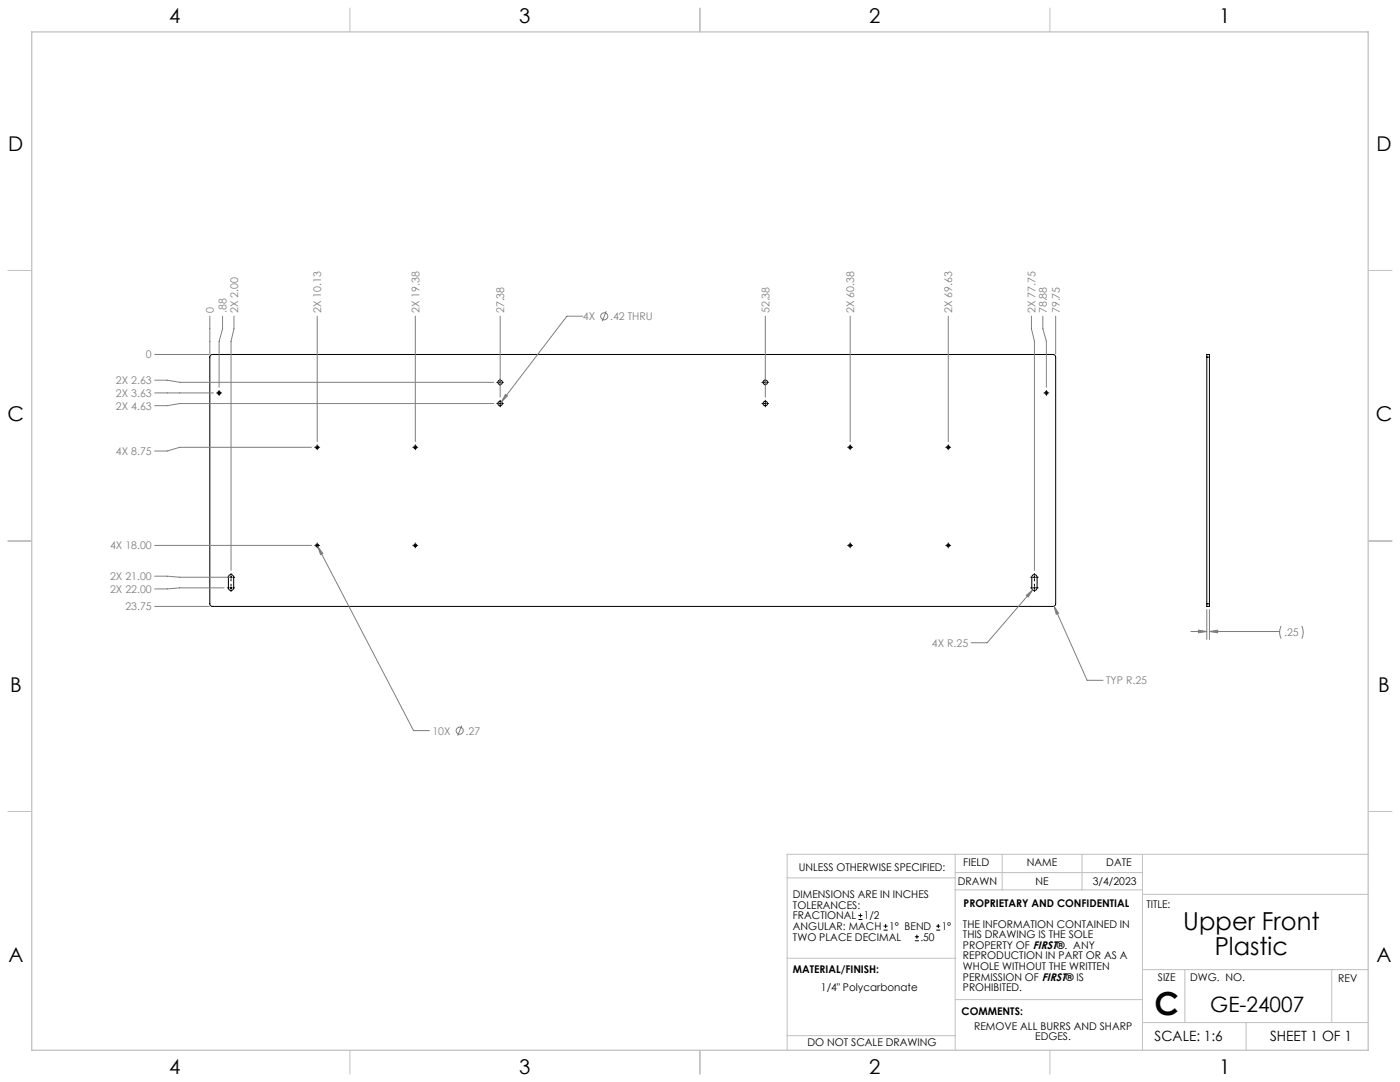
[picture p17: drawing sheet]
<svg xmlns="http://www.w3.org/2000/svg" width="559mm" height="432mm" viewBox="0 0 559 432" stroke-linecap="round" stroke-linejoin="round" font-family="sans-serif">
<defs><g id="words">
<text font-size="12.7" x="460.9" y="405.2">C</text>
<g font-size="9.9">
<text x="472.3" y="371.3">Upper Front</text>
<text x="484.9" y="381.2">Plastic</text>
</g>
<text font-size="8.5" x="483.1" y="404">GE-24007</text>
<g font-size="8.1">
<text x="67.6" y="9.3">4</text>
<text x="207.3" y="9.3">3</text>
<text x="347" y="9.3">2</text>
<text x="486.7" y="9.3">1</text>
<text x="3.3" y="60.1">D</text>
<text x="549.4" y="60.1">D</text>
<text x="3" y="168">C</text>
<text x="549.1" y="168">C</text>
<text x="4" y="276">B</text>
<text x="550.1" y="276">B</text>
<text x="3.3" y="383.9">A</text>
<text x="549.4" y="383.9">A</text>
<text x="67.6" y="428.4">4</text>
<text x="207.3" y="428.4">3</text>
<text x="347" y="428.4">2</text>
<text x="486.7" y="428.4">1</text>
</g>
<g font-size="5.6">
<text x="460.9" y="415.2">SCALE: 1:6</text>
<text x="507" y="415.2">SHEET 1 OF 1</text>
</g>
<g font-size="4.2" fill="#808080">
<text x="85.4" y="125" transform="rotate(-90 85.4 125)">0</text>
<text x="90.5" y="125" transform="rotate(-90 90.5 125)">.88</text>
<text x="95" y="125" transform="rotate(-90 95 125)">2X 2.00</text>
<text x="128.2" y="125" transform="rotate(-90 128.2 125)">2X 10.13</text>
<text x="167.4" y="125" transform="rotate(-90 167.4 125)">2X 19.38</text>
<text x="201.2" y="125" transform="rotate(-90 201.2 125)">27.38</text>
<text x="307.1" y="125" transform="rotate(-90 307.1 125)">52.38</text>
<text x="340.9" y="125" transform="rotate(-90 340.9 125)">2X 60.38</text>
<text x="380.1" y="125" transform="rotate(-90 380.1 125)">2X 69.63</text>
<text x="413.3" y="125" transform="rotate(-90 413.3 125)">2X 77.75</text>
<text x="417.9" y="125" transform="rotate(-90 417.9 125)">78.88</text>
<text x="423" y="125" transform="rotate(-90 423 125)">79.75</text>
<text x="232.6" y="127.8">4X</text>
<text x="243.5" y="127.8">.42 THRU</text>
<text x="58.2" y="143.1">0</text>
<text x="46.3" y="153.3">2X 2.63</text>
<text x="46.3" y="158.4">2X 3.63</text>
<text x="46.3" y="163.5">2X 4.63</text>
<text x="46.3" y="181.6">4X 8.75</text>
<text x="43.9" y="219.3">4X 18.00</text>
<text x="43.9" y="231.5">2X 21.00</text>
<text x="43.9" y="236.6">2X 22.00</text>
<text x="50" y="243.6">23.75</text>
<text x="512.6" y="253.9">.25</text>
<text x="372" y="258.1">4X R.25</text>
<text x="441.5" y="273.1">TYP R.25</text>
<text x="172.6" y="293.1">10X</text>
<text x="185.8" y="293.1">.27</text>
</g>
<g font-size="4.2">
<text x="318.8" y="347.7">UNLESS OTHERWISE SPECIFIED:</text>
<text x="384.5" y="345.5">FIELD</text>
<text x="409.9" y="345.7">NAME</text>
<text x="441.6" y="345.7">DATE</text>
<text x="382.3" y="353.3">DRAWN</text>
<text x="413.4" y="353.3">NE</text>
<text x="436.2" y="353.3">3/4/2023</text>
<text x="316.5" y="358.5">DIMENSIONS ARE IN INCHES</text>
<text x="316.5" y="362.7">TOLERANCES:</text>
<text x="384.6" y="361.9">PROPRIETARY AND CONFIDENTIAL</text>
<text x="457.6" y="362.3">TITLE:</text>
<text x="316.5" y="371.2">ANGULAR: MACH</text>
<text x="316.5" y="366.9">FRACTIONAL</text>
<text x="344.8" y="366.9">1/2</text>
<text x="354.9" y="371.2">1° BEND</text>
<text x="375.9" y="371.2">1°</text>
<text x="384.4" y="370.2">THE INFORMATION CONTAINED IN</text>
<text x="316.5" y="375.4">TWO PLACE DECIMAL</text>
<text x="367.4" y="375.4">.50</text>
<text x="384.4" y="374.4">THIS DRAWING IS THE SOLE</text>
<text x="384.4" y="382.9">REPRODUCTION IN PART OR AS A</text>
<text x="384.4" y="378.6">PROPERTY OF FIRST®. ANY</text>
<text x="316.5" y="388.4">MATERIAL/FINISH:</text>
<text x="384.4" y="387.1">WHOLE WITHOUT THE WRITTEN</text>
<text x="327.7" y="395.6">1/4&quot; Polycarbonate</text>
<text x="384.4" y="391.3">PERMISSION OF FIRST® IS</text>
<text x="384.4" y="395.6">PROHIBITED.</text>
<text x="462.2" y="391.3">SIZE</text>
<text x="475.1" y="391.3">DWG. NO.</text>
<text x="534.1" y="391.8">REV</text>
<text x="383.8" y="405.1">COMMENTS:</text>
<text x="388.8" y="410.9">REMOVE ALL BURRS AND SHARP</text>
<text x="322.3" y="417.6">DO NOT SCALE DRAWING</text>
<text x="413.2" y="415.2">EDGES.</text>
</g>
</g></defs>
<g fill="none" stroke="#c0c0c0" stroke-width=".4">
<path d="M139.7 3.2v9.5M279.4 3.2v9.5M419.1 3.2v9.5M3.1 107.9h9.6M546.1 107.9h9.5M3.1 215.9h9.6M546.1 215.9h9.5M3.1 323.8h9.6M546.1 323.8h9.5M314.2 350.3h67M381.2 340.9v78.2M381.2 355.1h74.8"/>
<path d="M381.2 348.2h74.8M400 340.9v14.2M431.9 340.9v14.2M456 340.9v78.2M456 356.9h90.1M546.1 340.9h-231.9v78.2M314.2 382.4h67.2M381.2 398.9h74.8M456 387h90.1M472.9 387v21.1M531.6 387v21.1M139.7 419.1v9.6"/>
<path d="M279.4 419.1v9.6M314.2 413.3h67M419.1 419.1v9.6M456 408.1h90.1M497.4 408.1v11"/>
</g>
<path d="M12.7 12.7h533.4v406.4h-533.4z" fill="none" stroke="#c0c0c0" stroke-width=".5"/>
<g fill="none" stroke="#000" stroke-width=".4">
<path d="M84.2 141.6l336.5-.1 .7 1-.1 98.7-.8 .8h-335.9l-.9-.8v-98.9zM86.5 156.8h.1M87 156.8h.9M87.5 155.8v.2M87.5 156.4v.8M87.5 157.7v.1M88.3 156.8h.1M198.3 152.6h.5M199.2 152.6h.9M199.6 151.3v.4M199.6 152.2v.8M199.6 153.4v.5"/>
<path d="M199.6 159.7v.5M200.5 152.6h.4M304.1 152.6h.5M305 152.6h.9M305.5 151.3v.4M305.5 152.2v.8M305.5 153.4v.5M305.5 159.7v.5M306.3 152.6h.5M416.7 156.8h.1M417.2 156.8h.9M417.7 155.8v.2"/>
<path d="M417.7 156.4v.8M417.7 157.7v.1M418.5 156.8h.1M481.7 142.5v-1h1v1M481.7 142.5h1M481.7 142.5v98.4M482.7 142.5v98.4M125.6 178.5h.2M126.2 178.5h.8M126.6 177.5v.2M126.6 178.1v.8M126.6 179.4v.1"/>
<path d="M127.5 178.5h.1M164.8 178.5h.1M165.3 178.5h.9M165.8 177.5v.2M165.8 178.1v.8M165.8 179.4v.1M166.6 178.5h.2M198.3 161h.5M199.2 161h.9M199.6 160.6v.9M199.6 161.9v.4M200.5 161h.4"/>
<path d="M304.1 161h.5M305 161h.9M305.5 160.6v.9M305.5 161.9v.4M306.3 161h.5M338.3 178.5h.2M338.9 178.5h.9M339.3 177.5v.2M339.3 178.1v.8M339.3 179.4v.1M340.2 178.5h.1M377.5 178.5h.1"/>
<path d="M378.1 178.5h.8M378.5 177.5v.2M378.5 178.1v.8M378.5 179.4v.1M379.3 178.5h.2M125.6 217.7h.2M126.2 217.7h.8M126.6 216.7v.1M126.6 217.2v.9M126.6 218.5v.2M127.5 217.7h.1M164.8 217.7h.1"/>
<path d="M165.3 217.7h.9M165.8 216.7v.1M165.8 217.2v.9M165.8 218.5v.2M166.6 217.7h.2M338.3 217.7h.2M338.9 217.7h.9M339.3 216.7v.1M339.3 217.2v.9M339.3 218.5v.2M340.2 217.7h.1M377.5 217.7h.1"/>
<path d="M378.1 217.7h.8M378.5 216.7v.1M378.5 217.2v.9M378.5 218.5v.2M379.3 217.7h.2M90.7 234.6h.7M90.7 230.4h.7M91.4 229.7a1.08 1.08 0 0 1 1.2-.3 1.08 1.08 0 0 1 .7 1v4.2a1.06 1.06 0 0 1-1.1 1.1 1.06 1.06 0 0 1-1-1.1v-4.2zM91.8 234.6h.8M91.8 230.4h.8M92.2 228.9v.6M92.2 229.9v.9"/>
<path d="M92.2 231.2v.6M92.2 233.1v.7M92.2 234.2v.8M92.2 235.4v.7M93.1 234.6h.6M93.1 230.4h.6M411.4 234.6h.6M411.4 230.4h.6M412.1 229.7a1.08 1.08 0 0 1 1.2-.3 1.08 1.08 0 0 1 .6 1v4.2a1.06 1.06 0 0 1-1 1.1 1.06 1.06 0 0 1-1.1-1.1v-4.2zM412.5 234.6h.8M412.5 230.4h.8M412.9 228.9v.6"/>
<path d="M412.9 229.9v.9M412.9 231.2v.6M412.9 233.1v.7M412.9 234.2v.8M412.9 235.4v.7M413.7 234.6h.7M413.7 230.4h.7M481.7 240.9v1.1h1v-1.1M481.7 240.9h1"/>
<circle cx="87.4" cy="156.8" r=".56"/>
<circle cx="199.6" cy="152.6" r=".89"/>
<circle cx="305.5" cy="152.6" r=".89"/>
<circle cx="417.6" cy="156.8" r=".56"/>
<circle cx="126.6" cy="178.5" r=".56"/>
<circle cx="165.7" cy="178.5" r=".56"/>
<circle cx="199.6" cy="161" r=".89"/>
<circle cx="305.5" cy="161" r=".89"/>
<circle cx="339.3" cy="178.5" r=".56"/>
<circle cx="378.5" cy="178.5" r=".56"/>
<circle cx="126.6" cy="217.7" r=".56"/>
<circle cx="165.7" cy="217.7" r=".56"/>
<circle cx="339.3" cy="217.7" r=".56"/>
<circle cx="378.5" cy="217.7" r=".56"/>
</g>
<g fill="none" stroke="#808080" stroke-width=".4">
<path d="M83.7 126.2v15.1M88.8 126.2v5l-1.3 5v18.4M93.4 126.2v5l-1.2 5v91.4M126.6 126.2v50M165.8 126.2v50M199.6 126.2v32.3M232.6 126.2h-6.3l-26.1 34.1M242 124.2l-1.6 4M305.5 126.2v32.3M339.3 126.2v50M378.5 126.2v50M411.7 126.2v5l1.2 5v91.4"/>
<path d="M416.2 126.2v5l1.5 5v18.4M421.4 126.2v15.1M61.7 141.5h21.8M61.7 156.8h23.5M61.7 151.7h5l5.1 .9h125.2M201.8 157.4l.8 .6-2.4 2.3zM124.4 178.5h-52.6l-5.1 1.5h-5M197 161h-125.2l-5.1 .9h-5M61.7 217.7h62.7M126.9 218.2l1.9 2.7-.8 .4zM126.9 218.2l38.2 73.4h6.3M61.7 229.9h5l5.1 .5h20.2"/>
<path d="M89.5 234.6h-17.7l-5.1 .4h-5M409.6 237.6l2.6-2.2-1.8 2.8zM412.2 235.4l-18.2 21.1h-6.3M61.7 242h21.8M420.7 241.9l1.8 2.8-.9 .4zM420.7 241.9l13.2 29.6h6.4M475.3 252h6.4M478.4 251.5l3.3 .5-3.3 .5zM481.7 243.3v11.9M482.7 252l3.3-.5v1zM482.7 243.3v11.9M482.7 252h28.1"/>
<path d="M511.4 249.8l-.6 2.4 .6 2.6M519.6 249.8l.6 2.4-.6 2.6M184.3 289.6l-1.6 4"/>
<circle cx="241.2" cy="126.2" r="1.4"/>
<circle cx="183.5" cy="291.6" r="1.41"/>
</g>
<path d="M126.9 218.2l1.1 3.1 .8-.4zM420.7 241.9l.9 3.2 .9-.4zM201.8 157.4l-1.6 2.9 2.4-2.3zM409.6 237.6l.8 .6 1.8-2.8zM478.4 251.5l3.3 .5-3.3 .5zM482.7 252l3.3-.5v1z" fill="#808080"/>
<path d="M342.6 367h1.6M342.6 365.4h1.6M343.4 364.6v1.5M352.7 371.2h1.6M352.7 369.6h1.6M353.5 368.8v1.6M365.2 375.4h1.6M365.2 373.8h1.6M366 373v1.6M373.7 371.2h1.6M373.7 369.6h1.6M374.5 368.8v1.6" fill="none" stroke="#000" stroke-width=".4"/>
<use href="#words"/>
</svg>
